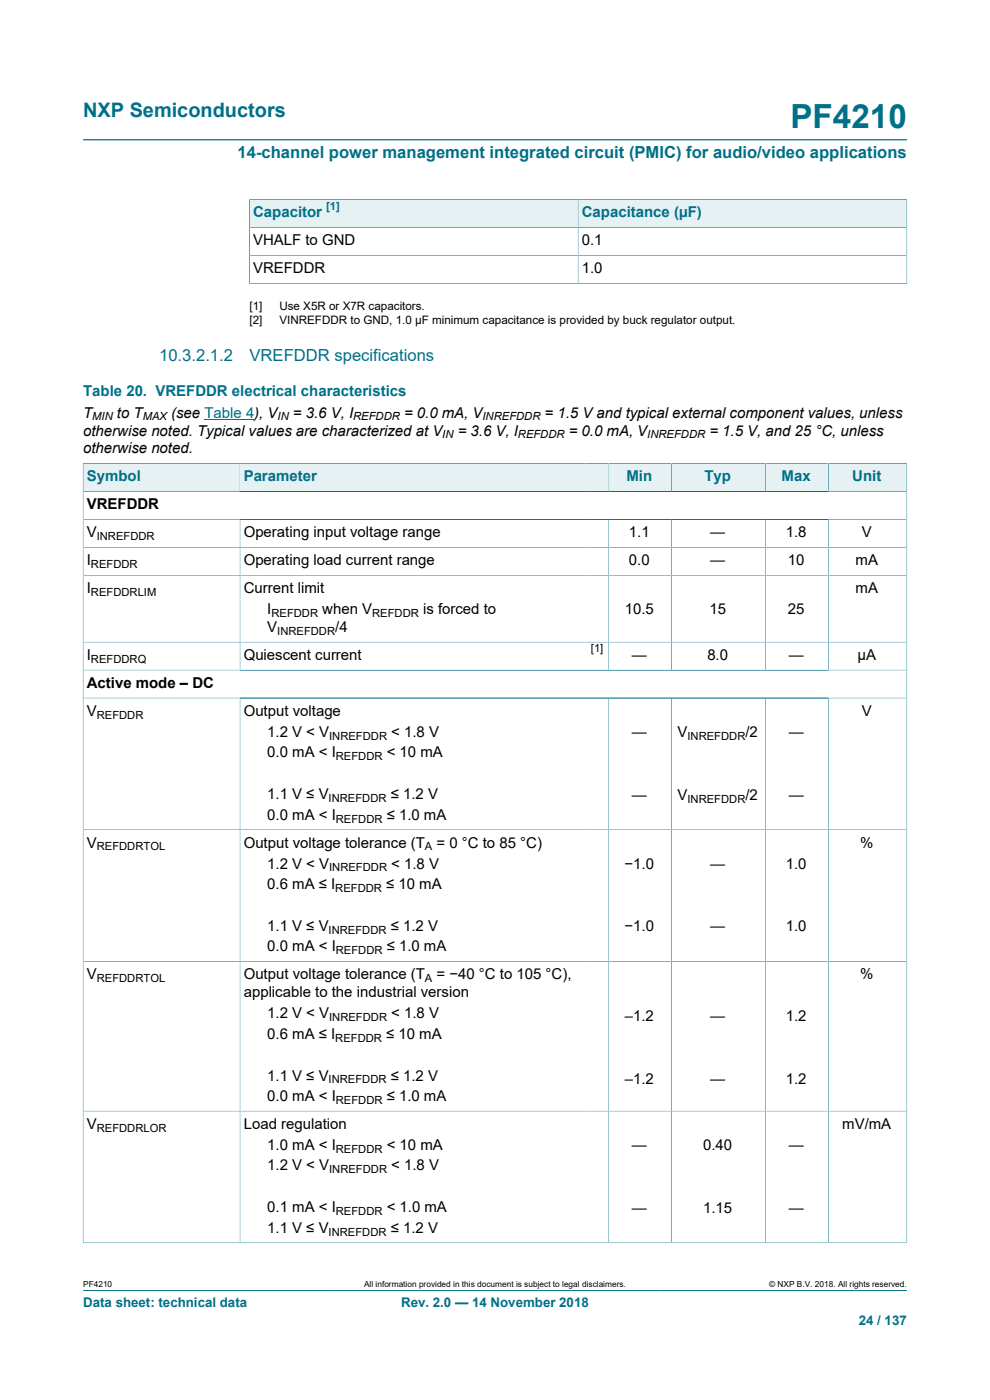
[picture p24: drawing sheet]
<svg xmlns="http://www.w3.org/2000/svg" width="210mm" height="297mm" viewBox="0 0 210 297" stroke-linecap="round" stroke-linejoin="round" font-family="sans-serif">
<defs><g id="words">
<text font-size="7.1" fill="#007088" x="167.7" y="27.2">PF4210</text>
<text font-size="4.2" fill="#007088" x="17.6" y="24.8">NXP Semiconductors</text>
<g font-size="3.5" fill="#007088">
<text x="50.4" y="33.5">14-channel power management integrated circuit (PMIC) for audio/video applications</text>
<text x="33.8" y="76.6">10.3.2.1.2</text>
<text x="52.9" y="76.6">VREFDDR specifications</text>
</g>
<g font-size="3.2" fill="#007088">
<text x="53.7" y="46.1">Capacitor</text>
<text x="123.4" y="46.1">Capacitance (µF)</text>
<text x="17.6" y="84.1">Table 20. VREFDDR electrical characteristics</text>
<text x="18.4" y="102.1">Symbol</text>
<text x="51.7" y="102.1">Parameter</text>
<text x="132.9" y="102.1">Min</text>
<text x="149.4" y="102.1">Typ</text>
<text x="165.8" y="102.1">Max</text>
<text x="180.8" y="102.1">Unit</text>
</g>
<g font-size="3.2">
<text x="53.7" y="52">VHALF to GND</text>
<text x="123.4" y="52">0.1</text>
<text x="53.7" y="58">VREFDDR</text>
<text x="123.4" y="58">1.0</text>
<text x="17.6" y="88.6">T</text>
<text x="24.8" y="88.6">to T</text>
<text x="36.3" y="88.6">(see Table 4), V</text>
<text x="62.1" y="88.6">= 3.6 V, I</text>
<text x="85.7" y="88.6">= 0.0 mA, V</text>
<text x="115.5" y="88.6">= 1.5 V and typical external component values, unless</text>
<text x="17.6" y="92.4">otherwise noted. Typical values are characterized at V</text>
<text x="97.1" y="92.4">= 3.6 V, I</text>
<text x="120.7" y="92.4">= 0.0 mA, V</text>
<text x="150.5" y="92.4">= 1.5 V, and 25 °C, unless</text>
<text x="17.6" y="96.2">otherwise noted.</text>
<text x="18.4" y="108.1">VREFDDR</text>
<text x="18.4" y="114">V</text>
<text x="51.7" y="114">Operating input voltage range</text>
<text x="133.4" y="114">1.1</text>
<text x="150.7" y="114">—</text>
<text x="166.7" y="114">1.8</text>
<text x="182.8" y="114">V</text>
<text x="18.4" y="119.9">I</text>
<text x="51.7" y="119.9">Operating load current range</text>
<text x="133.4" y="119.9">0.0</text>
<text x="150.7" y="119.9">—</text>
<text x="167.1" y="119.9">10</text>
<text x="181.5" y="119.9">mA</text>
<text x="18.4" y="125.8">I</text>
<text x="51.7" y="125.8">Current limit</text>
<text x="181.5" y="125.8">mA</text>
<text x="56.7" y="130.3">I</text>
<text x="68.4" y="130.3">when V</text>
<text x="89.7" y="130.3">is forced to</text>
<text x="132.5" y="130.3">10.5</text>
<text x="150.5" y="130.3">15</text>
<text x="167.1" y="130.3">25</text>
<text x="56.7" y="134.1">V</text>
<text x="71.1" y="134.1">/4</text>
<text x="18.4" y="140">I</text>
<text x="51.7" y="140">Quiescent current</text>
<text x="134" y="140">—</text>
<text x="150" y="140">8.0</text>
<text x="167.3" y="140">—</text>
<text x="181.9" y="140">µA</text>
<text x="18.4" y="145.9">Active mode – DC</text>
<text x="18.4" y="151.9">V</text>
<text x="51.7" y="151.9">Output voltage</text>
<text x="182.8" y="151.9">V</text>
<text x="56.7" y="156.3">1.2 V &lt; V</text>
<text x="56.7" y="160.7">0.0 mA &lt; I</text>
<text x="82" y="160.7">&lt; 10 mA</text>
<text x="83" y="156.3">&lt; 1.8 V</text>
<text x="134" y="156.3">—</text>
<text x="143.7" y="156.3">V</text>
<text x="158.1" y="156.3">/2</text>
<text x="167.3" y="156.3">—</text>
<text x="56.7" y="169.5">1.1 V ≤ V</text>
<text x="56.7" y="173.9">0.0 mA &lt; I</text>
<text x="82" y="173.9">≤ 1.0 mA</text>
<text x="82.9" y="169.5">≤ 1.2 V</text>
<text x="134" y="169.6">—</text>
<text x="143.7" y="169.6">V</text>
<text x="158.1" y="169.6">/2</text>
<text x="167.3" y="169.6">—</text>
<text x="18.4" y="179.8">V</text>
<text x="51.7" y="179.8">Output voltage tolerance (T</text>
<text x="92.6" y="179.8">= 0 °C to 85 °C)</text>
<text x="182.5" y="179.8">%</text>
<text x="56.7" y="184.3">1.2 V &lt; V</text>
<text x="83" y="184.3">&lt; 1.8 V</text>
<text x="132.5" y="184.3">−1.0</text>
<text x="150.7" y="184.3">—</text>
<text x="166.7" y="184.3">1.0</text>
<text x="56.7" y="188.6">0.6 mA ≤ I</text>
<text x="81.9" y="188.6">≤ 10 mA</text>
<text x="56.7" y="197.5">1.1 V ≤ V</text>
<text x="82.9" y="197.5">≤ 1.2 V</text>
<text x="132.5" y="197.6">−1.0</text>
<text x="150.7" y="197.6">—</text>
<text x="166.7" y="197.6">1.0</text>
<text x="56.7" y="201.8">0.0 mA &lt; I</text>
<text x="82" y="201.8">≤ 1.0 mA</text>
<text x="18.4" y="207.7">V</text>
<text x="51.7" y="207.7">Output voltage tolerance (T</text>
<text x="92.6" y="207.7">= −40 °C to 105 °C),</text>
<text x="182.5" y="207.7">%</text>
<text x="51.7" y="211.6">applicable to the industrial version</text>
<text x="56.7" y="216">1.2 V &lt; V</text>
<text x="56.7" y="220.3">0.6 mA ≤ I</text>
<text x="81.9" y="220.3">≤ 10 mA</text>
<text x="83" y="216">&lt; 1.8 V</text>
<text x="132.5" y="216.6">–1.2</text>
<text x="150.7" y="216.6">—</text>
<text x="166.7" y="216.6">1.2</text>
<text x="56.7" y="229.2">1.1 V ≤ V</text>
<text x="56.7" y="233.6">0.0 mA &lt; I</text>
<text x="82" y="233.6">≤ 1.0 mA</text>
<text x="82.9" y="229.2">≤ 1.2 V</text>
<text x="132.5" y="230">–1.2</text>
<text x="150.7" y="230">—</text>
<text x="166.7" y="230">1.2</text>
<text x="18.4" y="239.5">V</text>
<text x="51.7" y="239.5">Load regulation</text>
<text x="178.7" y="239.5">mV/mA</text>
<text x="56.7" y="243.9">1.0 mA &lt; I</text>
<text x="82" y="243.9">&lt; 10 mA</text>
<text x="134" y="243.9">—</text>
<text x="149.2" y="243.9">0.40</text>
<text x="167.3" y="243.9">—</text>
<text x="56.7" y="248.3">1.2 V &lt; V</text>
<text x="83" y="248.3">&lt; 1.8 V</text>
<text x="56.7" y="257.2">0.1 mA &lt; I</text>
<text x="82" y="257.2">&lt; 1.0 mA</text>
<text x="134" y="257.3">—</text>
<text x="149.2" y="257.3">1.15</text>
<text x="167.3" y="257.3">—</text>
<text x="56.7" y="261.5">1.1 V ≤ V</text>
<text x="82.9" y="261.5">≤ 1.2 V</text>
</g>
<g font-size="2.8" fill="#007088">
<text x="17.6" y="277.3">Data sheet: technical data</text>
<text x="85.1" y="277.3">Rev. 2.0 — 14 November 2018</text>
<text x="182.2" y="281">24 / 137</text>
</g>
<g font-size="2.5">
<text x="52.9" y="65.8">[1]</text>
<text x="59.3" y="65.8">Use X5R or X7R capacitors.</text>
<text x="52.9" y="68.7">[2]</text>
<text x="59.3" y="68.7">VINREFDDR to GND, 1.0 µF minimum capacitance is provided by buck regulator output.</text>
</g>
<text font-size="2.4" fill="#007088" x="69.2" y="44.5">[1]</text>
<g font-size="2.4">
<text x="19.6" y="89.2">MIN</text>
<text x="30.3" y="89.2">MAX</text>
<text x="58.9" y="89.2">IN</text>
<text x="74.9" y="89.2">REFDDR</text>
<text x="102.4" y="89.2">INREFDDR</text>
<text x="93.8" y="93">IN</text>
<text x="109.9" y="93">REFDDR</text>
<text x="137.3" y="93">INREFDDR</text>
<text x="20.5" y="114.6">INREFDDR</text>
<text x="19.3" y="120.5">REFDDR</text>
<text x="19.3" y="126.5">REFDDRLIM</text>
<text x="57.6" y="130.9">REFDDR</text>
<text x="79" y="130.9">REFDDR</text>
<text x="58.8" y="134.7">INREFDDR</text>
<text x="19.3" y="140.6">REFDDRQ</text>
<text x="125.4" y="138.4">[1]</text>
<text x="20.5" y="152.5">REFDDR</text>
<text x="69.8" y="156.9">INREFDDR</text>
<text x="71.2" y="161.3">REFDDR</text>
<text x="145.8" y="156.9">INREFDDR</text>
<text x="69.7" y="170.2">INREFDDR</text>
<text x="145.8" y="170.3">INREFDDR</text>
<text x="71.2" y="174.5">REFDDR</text>
<text x="20.5" y="180.4">REFDDRTOL</text>
<text x="69.8" y="184.9">INREFDDR</text>
<text x="90.1" y="180.4">A</text>
<text x="71.1" y="189.2">REFDDR</text>
<text x="69.7" y="198.1">INREFDDR</text>
<text x="71.2" y="202.4">REFDDR</text>
<text x="20.5" y="208.4">REFDDRTOL</text>
<text x="90.1" y="208.4">A</text>
<text x="69.8" y="216.6">INREFDDR</text>
<text x="71.1" y="221">REFDDR</text>
<text x="69.7" y="229.9">INREFDDR</text>
<text x="71.2" y="234.2">REFDDR</text>
<text x="20.5" y="240.1">REFDDRLOR</text>
<text x="71.2" y="244.6">REFDDR</text>
<text x="69.8" y="248.9">INREFDDR</text>
<text x="71.2" y="257.8">REFDDR</text>
<text x="69.7" y="262.1">INREFDDR</text>
</g>
<g font-size="1.8">
<text x="17.6" y="273.1">PF4210</text>
<text x="77.2" y="273.1">All information provided in this document is subject to legal disclaimers.</text>
<text x="163.2" y="273.1">© NXP B.V. 2018. All rights reserved.</text>
</g>
</g></defs>
<path d="M17.6 29.7h174.8M17.6 273.8h174.8" fill="none" stroke="#007088" stroke-width=".21"/>
<path d="M53 42.4h69.6v5.8h-69.6z" fill="#e6f1f3"/>
<path d="M52.9 42.3v6h69.7v-6h-69.8" fill="none" stroke="#007088" stroke-width=".21"/>
<path d="M122.7 42.4h69.6v5.8h-69.6z" fill="#e6f1f3"/>
<path d="M52.9 54.2h139.5M192.4 42.3v17.9M192.4 48.3h-139.5v11.9M192.4 42.3h-69.8v17.8M52.8 60.1h139.6" fill="none" stroke="#007088" stroke-width=".21"/>
<path d="M43.4 88.9h10.5" fill="none" stroke="#00f" stroke-width=".21"/>
<path d="M17.7 98.4h33.1v5.8h-33.1z" fill="#e6f1f3"/>
<path d="M17.6 98.3v6h111.5v-6h-111.5M50.9 98.3v6" fill="none" stroke="#007088" stroke-width=".21"/>
<g fill="#e6f1f3">
<path d="M51 98.4h78.1v5.8h-78.1z"/>
<path d="M129.2 98.4h13.2v5.8h-13.2z"/>
</g>
<path d="M129.1 98.3h13.3v6h-13.3z" fill="none" stroke="#007088" stroke-width=".21"/>
<path d="M142.5 98.4h19.8v5.8h-19.8z" fill="#e6f1f3"/>
<path d="M142.4 98.3h20v6h-20z" fill="none" stroke="#007088" stroke-width=".21"/>
<path d="M162.5 98.4h13.1v5.8h-13.1z" fill="#e6f1f3"/>
<path d="M162.4 98.3h13.3v6h-13.3z" fill="none" stroke="#007088" stroke-width=".21"/>
<path d="M175.8 98.4h16.5v5.8h-16.5z" fill="#e6f1f3"/>
<g fill="none" stroke="#007088" stroke-width=".21">
<path d="M192.4 98.3v165.4M192.4 98.3h-16.7v6M17.6 110.2h174.8M17.6 116.1h174.8M50.9 110.2v32M129.1 110.2v32M142.4 110.2v32M162.4 110.2v32M175.7 110.2v32M192.4 104.3h-174.8v159.4M17.6 122h174.8M17.6 136.2h174.8"/>
<path d="M17.6 142.2h174.8M17.6 148.1h174.8M50.9 148.1v115.6M129.1 148.1v115.6M142.4 148.1v115.6M162.4 148.1v115.6M175.7 148.1v115.6M17.6 176h174.8M17.6 204h174.8M17.6 235.7h174.8M17.6 263.7h174.8"/>
</g>
<use href="#words"/>
</svg>
